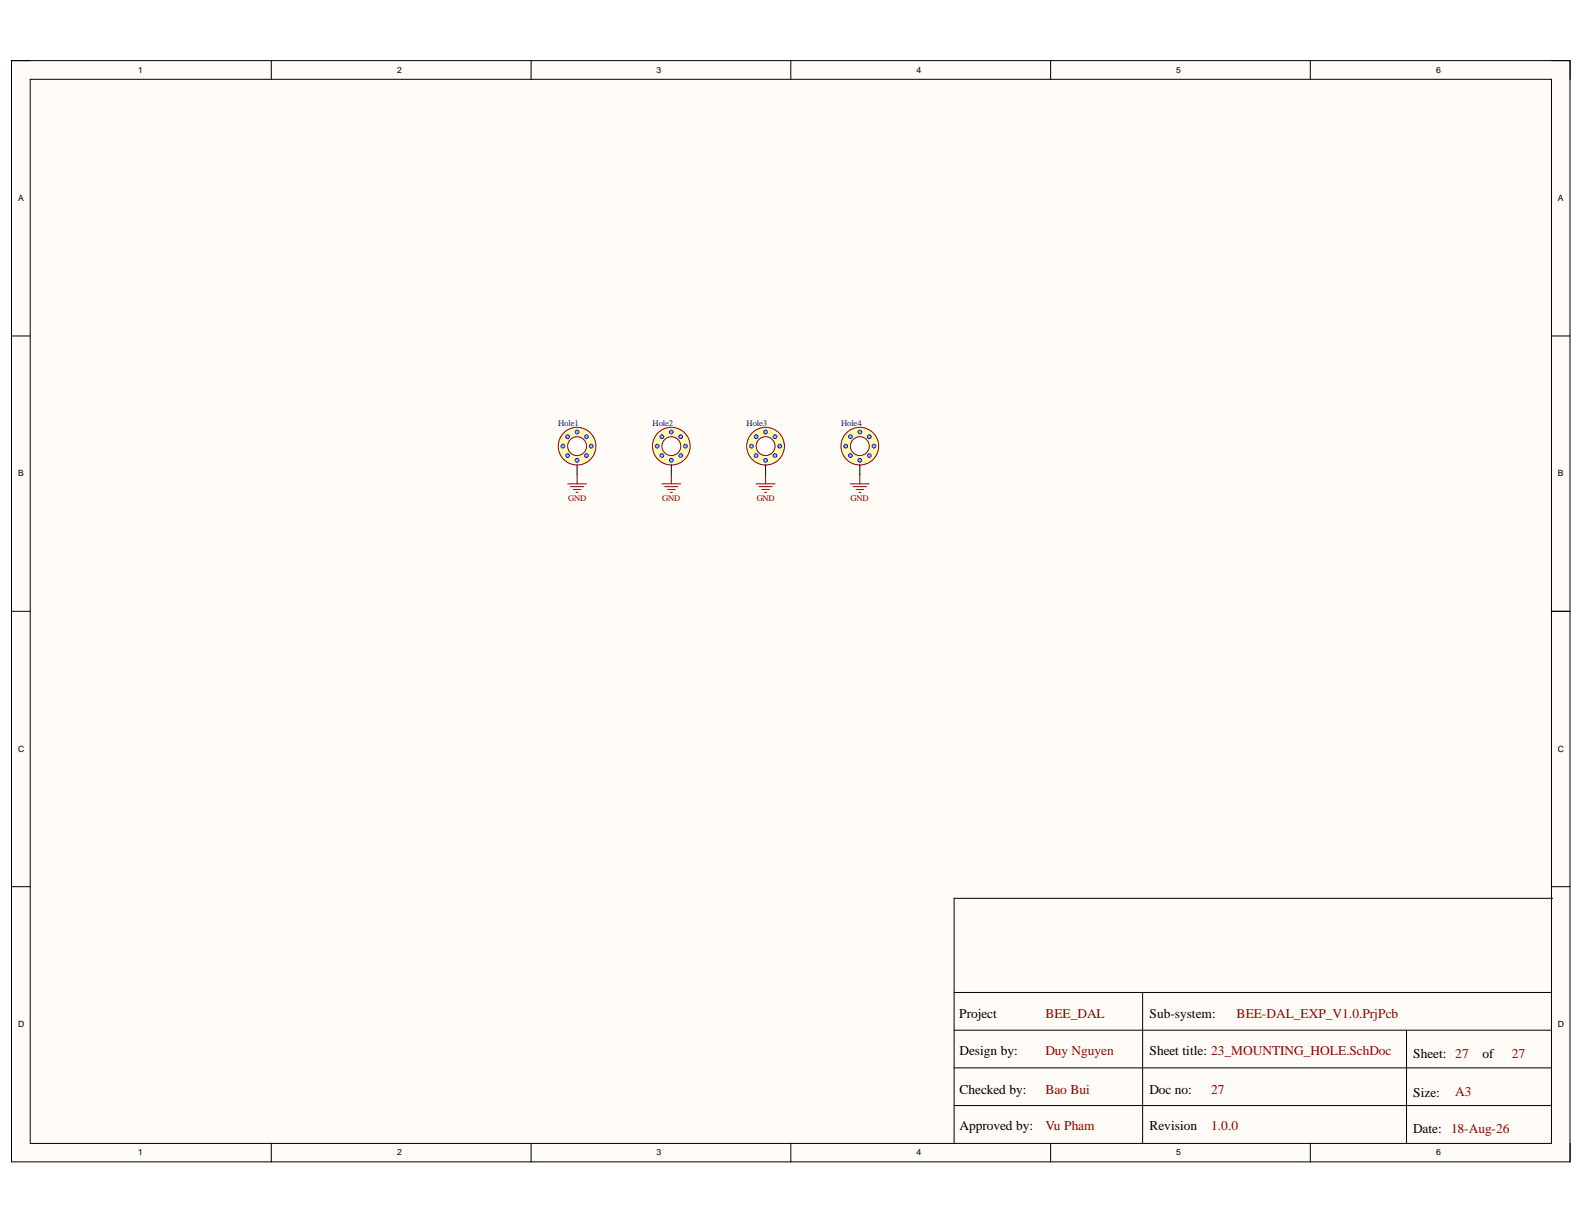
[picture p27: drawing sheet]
<svg xmlns="http://www.w3.org/2000/svg" width="279mm" height="216mm" viewBox="0 0 279 216" stroke-linecap="round" stroke-linejoin="round" font-family="sans-serif">
<defs><g id="words">
<g font-size="2.4">
<text x="169.2" y="179.5">Project</text>
<text x="202.7" y="179.5">Sub-system:</text>
<text x="169.2" y="186.1">Design by:</text>
<text x="202.7" y="186.1">Sheet title: 23_MOUNTING_HOLE.SchDoc</text>
<text x="249.3" y="186.6">Sheet: 27</text>
<text x="261.5" y="186.6">of</text>
<text x="169.2" y="193">Checked by:</text>
<text x="202.7" y="193">Doc no:</text>
<text x="249.3" y="193.5">Size:</text>
<text x="169.2" y="199.3">Approved by:</text>
<text x="202.7" y="199.3">Revision</text>
<text x="249.3" y="199.9">Date: 18-Aug-26</text>
</g>
<g font-size="2.4" fill="#980000">
<text x="184.4" y="179.5">BEE_DAL</text>
<text x="218.1" y="179.5">BEE-DAL_EXP_V1.0.PrjPcb</text>
<text x="184.4" y="186.1">Duy Nguyen</text>
<text x="266.7" y="186.6">27</text>
<text x="184.4" y="193">Bao Bui</text>
<text x="213.7" y="193">27</text>
<text x="256.7" y="193.3">A3</text>
<text x="184.4" y="199.3">Vu Pham</text>
<text x="213.7" y="199.3">1.0.0</text>
</g>
<g font-size="1.5">
<text x="24.4" y="12.8">1</text>
<text x="70" y="12.8">2</text>
<text x="115.8" y="12.8">3</text>
<text x="161.6" y="12.8">4</text>
<text x="207.5" y="12.8">5</text>
<text x="253.3" y="12.8">6</text>
<text x="3.2" y="35.5">A</text>
<text x="274.8" y="35.5">A</text>
<text x="3.2" y="84">B</text>
<text x="274.8" y="84">B</text>
<text x="3.2" y="132.6">C</text>
<text x="274.8" y="132.6">C</text>
<text x="3.2" y="181.1">D</text>
<text x="274.8" y="181.1">D</text>
<text x="24.4" y="203.8">1</text>
<text x="70" y="203.8">2</text>
<text x="115.8" y="203.8">3</text>
<text x="161.6" y="203.8">4</text>
<text x="207.5" y="203.8">5</text>
<text x="253.3" y="203.8">6</text>
</g>
<g font-size="1.5" fill="#000080">
<text x="98.5" y="75.1">Hole1</text>
<text x="115.1" y="75.1">Hole2</text>
<text x="131.7" y="75.1">Hole3</text>
<text x="148.4" y="75.1">Hole4</text>
</g>
<g font-size="1.5" fill="#800000">
<text x="100.2" y="88.3">GND</text>
<text x="116.8" y="88.3">GND</text>
<text x="133.5" y="88.3">GND</text>
<text x="150" y="88.3">GND</text>
</g>
</g></defs>
<g fill="#fffcf8">
<path d="M2 10.7h274.9v194.3h-274.9z" fill-rule="evenodd"/>
<path d="M5.4 14h268.2v187.7h-268.2z" fill-rule="evenodd"/>
</g>
<g fill="none" stroke="#000" stroke-width=".18">
<path d="M5.3 14h268.4v187.7h-268.4zM47.9 10.7v3.3M93.7 10.7v3.3M139.5 10.7v3.3M185.3 10.7v3.3M231.1 10.7v3.3M2 59.3h3.4M273.6 59.3h3.3M2 107.8h3.4M273.6 107.8h3.3M2 156.4h3.4M273.6 156.4h3.3"/>
<path d="M273.9 158.5h-105.6v43.2M168.3 175.1h105.2M201.5 175.1v26.6M168.3 195h105.2M168.3 188.4h105.2M168.3 181.7h105.2M248.1 181.7v20M47.9 201.7v3.3M93.7 201.7v3.3M139.5 201.7v3.3M185.3 201.7v3.3M231.1 201.7v3.3"/>
<path d="M276.9 204.9h-274.9v-194.2h274.9v194.3"/>
</g>
<path d="M100.1 85.3h3.4M100.6 85.8h2.4M101.1 86.3h1.4M101.6 86.8h.4M101.8 83.7v1.6" fill="none" stroke="#800000" stroke-width=".18"/>
<circle cx="101.8" cy="78.7" r="3.3" fill="#ffffb0"/>
<circle cx="101.8" cy="78.7" r="3.3" fill="none" stroke="#800000" stroke-width=".18"/>
<circle cx="101.8" cy="78.7" r="1.66" fill="#fff"/>
<circle cx="101.8" cy="78.7" r="1.66" fill="none" stroke="#800000" stroke-width=".18"/>
<circle cx="101.8" cy="76.2" r=".33" fill="#c0c0c0"/>
<circle cx="101.8" cy="76.2" r=".33" fill="none" stroke="#00f" stroke-width=".18"/>
<circle cx="101.8" cy="81.2" r=".33" fill="#c0c0c0"/>
<circle cx="101.8" cy="81.2" r=".33" fill="none" stroke="#00f" stroke-width=".18"/>
<circle cx="99.3" cy="78.7" r=".33" fill="#c0c0c0"/>
<circle cx="99.3" cy="78.7" r=".33" fill="none" stroke="#00f" stroke-width=".18"/>
<circle cx="104.3" cy="78.7" r=".33" fill="#c0c0c0"/>
<circle cx="104.3" cy="78.7" r=".33" fill="none" stroke="#00f" stroke-width=".18"/>
<circle cx="103.5" cy="77" r=".33" fill="#c0c0c0"/>
<circle cx="103.5" cy="77" r=".33" fill="none" stroke="#00f" stroke-width=".18"/>
<circle cx="100.1" cy="77" r=".33" fill="#c0c0c0"/>
<circle cx="100.1" cy="77" r=".33" fill="none" stroke="#00f" stroke-width=".18"/>
<circle cx="100.1" cy="80.4" r=".33" fill="#c0c0c0"/>
<circle cx="100.1" cy="80.4" r=".33" fill="none" stroke="#00f" stroke-width=".18"/>
<circle cx="103.5" cy="80.4" r=".33" fill="#c0c0c0"/>
<circle cx="103.5" cy="80.4" r=".33" fill="none" stroke="#00f" stroke-width=".18"/>
<path d="M101.8 82v1.7" fill="none" stroke="#000" stroke-width=".18"/>
<path d="M116.8 85.3h3.3M117.3 85.8h2.3M117.7 86.3h1.4M118.2 86.8h.4M118.4 83.7v1.6" fill="none" stroke="#800000" stroke-width=".18"/>
<circle cx="118.4" cy="78.7" r="3.3" fill="#ffffb0"/>
<circle cx="118.4" cy="78.7" r="3.3" fill="none" stroke="#800000" stroke-width=".18"/>
<circle cx="118.4" cy="78.7" r="1.66" fill="#fff"/>
<circle cx="118.4" cy="78.7" r="1.66" fill="none" stroke="#800000" stroke-width=".18"/>
<circle cx="118.4" cy="76.2" r=".33" fill="#c0c0c0"/>
<circle cx="118.4" cy="76.2" r=".33" fill="none" stroke="#00f" stroke-width=".18"/>
<circle cx="118.4" cy="81.2" r=".33" fill="#c0c0c0"/>
<circle cx="118.4" cy="81.2" r=".33" fill="none" stroke="#00f" stroke-width=".18"/>
<circle cx="115.9" cy="78.7" r=".33" fill="#c0c0c0"/>
<circle cx="115.9" cy="78.7" r=".33" fill="none" stroke="#00f" stroke-width=".18"/>
<circle cx="120.9" cy="78.7" r=".33" fill="#c0c0c0"/>
<circle cx="120.9" cy="78.7" r=".33" fill="none" stroke="#00f" stroke-width=".18"/>
<circle cx="120.1" cy="77" r=".33" fill="#c0c0c0"/>
<circle cx="120.1" cy="77" r=".33" fill="none" stroke="#00f" stroke-width=".18"/>
<circle cx="116.8" cy="77" r=".33" fill="#c0c0c0"/>
<circle cx="116.8" cy="77" r=".33" fill="none" stroke="#00f" stroke-width=".18"/>
<circle cx="116.8" cy="80.4" r=".33" fill="#c0c0c0"/>
<circle cx="116.8" cy="80.4" r=".33" fill="none" stroke="#00f" stroke-width=".18"/>
<circle cx="120.1" cy="80.4" r=".33" fill="#c0c0c0"/>
<circle cx="120.1" cy="80.4" r=".33" fill="none" stroke="#00f" stroke-width=".18"/>
<path d="M118.4 82v1.7" fill="none" stroke="#000" stroke-width=".18"/>
<path d="M133.4 85.3h3.3M133.9 85.8h2.3M134.4 86.3h1.3M134.9 86.8h.3M135 83.7v1.6" fill="none" stroke="#800000" stroke-width=".18"/>
<circle cx="135" cy="78.7" r="3.3" fill="#ffffb0"/>
<circle cx="135" cy="78.7" r="3.3" fill="none" stroke="#800000" stroke-width=".18"/>
<circle cx="135" cy="78.7" r="1.66" fill="#fff"/>
<circle cx="135" cy="78.7" r="1.66" fill="none" stroke="#800000" stroke-width=".18"/>
<circle cx="135" cy="76.2" r=".33" fill="#c0c0c0"/>
<circle cx="135" cy="76.2" r=".33" fill="none" stroke="#00f" stroke-width=".18"/>
<circle cx="135" cy="81.2" r=".33" fill="#c0c0c0"/>
<circle cx="135" cy="81.2" r=".33" fill="none" stroke="#00f" stroke-width=".18"/>
<circle cx="132.5" cy="78.7" r=".33" fill="#c0c0c0"/>
<circle cx="132.5" cy="78.7" r=".33" fill="none" stroke="#00f" stroke-width=".18"/>
<circle cx="137.5" cy="78.7" r=".33" fill="#c0c0c0"/>
<circle cx="137.5" cy="78.7" r=".33" fill="none" stroke="#00f" stroke-width=".18"/>
<circle cx="136.7" cy="77" r=".33" fill="#c0c0c0"/>
<circle cx="136.7" cy="77" r=".33" fill="none" stroke="#00f" stroke-width=".18"/>
<circle cx="133.4" cy="77" r=".33" fill="#c0c0c0"/>
<circle cx="133.4" cy="77" r=".33" fill="none" stroke="#00f" stroke-width=".18"/>
<circle cx="133.4" cy="80.4" r=".33" fill="#c0c0c0"/>
<circle cx="133.4" cy="80.4" r=".33" fill="none" stroke="#00f" stroke-width=".18"/>
<circle cx="136.7" cy="80.4" r=".33" fill="#c0c0c0"/>
<circle cx="136.7" cy="80.4" r=".33" fill="none" stroke="#00f" stroke-width=".18"/>
<path d="M135 82v1.7" fill="none" stroke="#000" stroke-width=".18"/>
<path d="M150 85.3h3.3M150.5 85.8h2.3M151 86.3h1.3M151.5 86.8h.3M151.7 83.7v1.6" fill="none" stroke="#800000" stroke-width=".18"/>
<circle cx="151.7" cy="78.7" r="3.3" fill="#ffffb0"/>
<circle cx="151.7" cy="78.7" r="3.3" fill="none" stroke="#800000" stroke-width=".18"/>
<circle cx="151.7" cy="78.7" r="1.66" fill="#fff"/>
<circle cx="151.7" cy="78.7" r="1.66" fill="none" stroke="#800000" stroke-width=".18"/>
<circle cx="151.7" cy="76.2" r=".33" fill="#c0c0c0"/>
<circle cx="151.7" cy="76.2" r=".33" fill="none" stroke="#00f" stroke-width=".18"/>
<circle cx="151.7" cy="81.2" r=".33" fill="#c0c0c0"/>
<circle cx="151.7" cy="81.2" r=".33" fill="none" stroke="#00f" stroke-width=".18"/>
<circle cx="149.2" cy="78.7" r=".33" fill="#c0c0c0"/>
<circle cx="149.2" cy="78.7" r=".33" fill="none" stroke="#00f" stroke-width=".18"/>
<circle cx="154.2" cy="78.7" r=".33" fill="#c0c0c0"/>
<circle cx="154.2" cy="78.7" r=".33" fill="none" stroke="#00f" stroke-width=".18"/>
<circle cx="153.3" cy="77" r=".33" fill="#c0c0c0"/>
<circle cx="153.3" cy="77" r=".33" fill="none" stroke="#00f" stroke-width=".18"/>
<circle cx="150" cy="77" r=".33" fill="#c0c0c0"/>
<circle cx="150" cy="77" r=".33" fill="none" stroke="#00f" stroke-width=".18"/>
<circle cx="150" cy="80.4" r=".33" fill="#c0c0c0"/>
<circle cx="150" cy="80.4" r=".33" fill="none" stroke="#00f" stroke-width=".18"/>
<circle cx="153.3" cy="80.4" r=".33" fill="#c0c0c0"/>
<circle cx="153.3" cy="80.4" r=".33" fill="none" stroke="#00f" stroke-width=".18"/>
<path d="M151.7 82v1.7" fill="none" stroke="#000" stroke-width=".18"/>
<use href="#words"/>
</svg>
